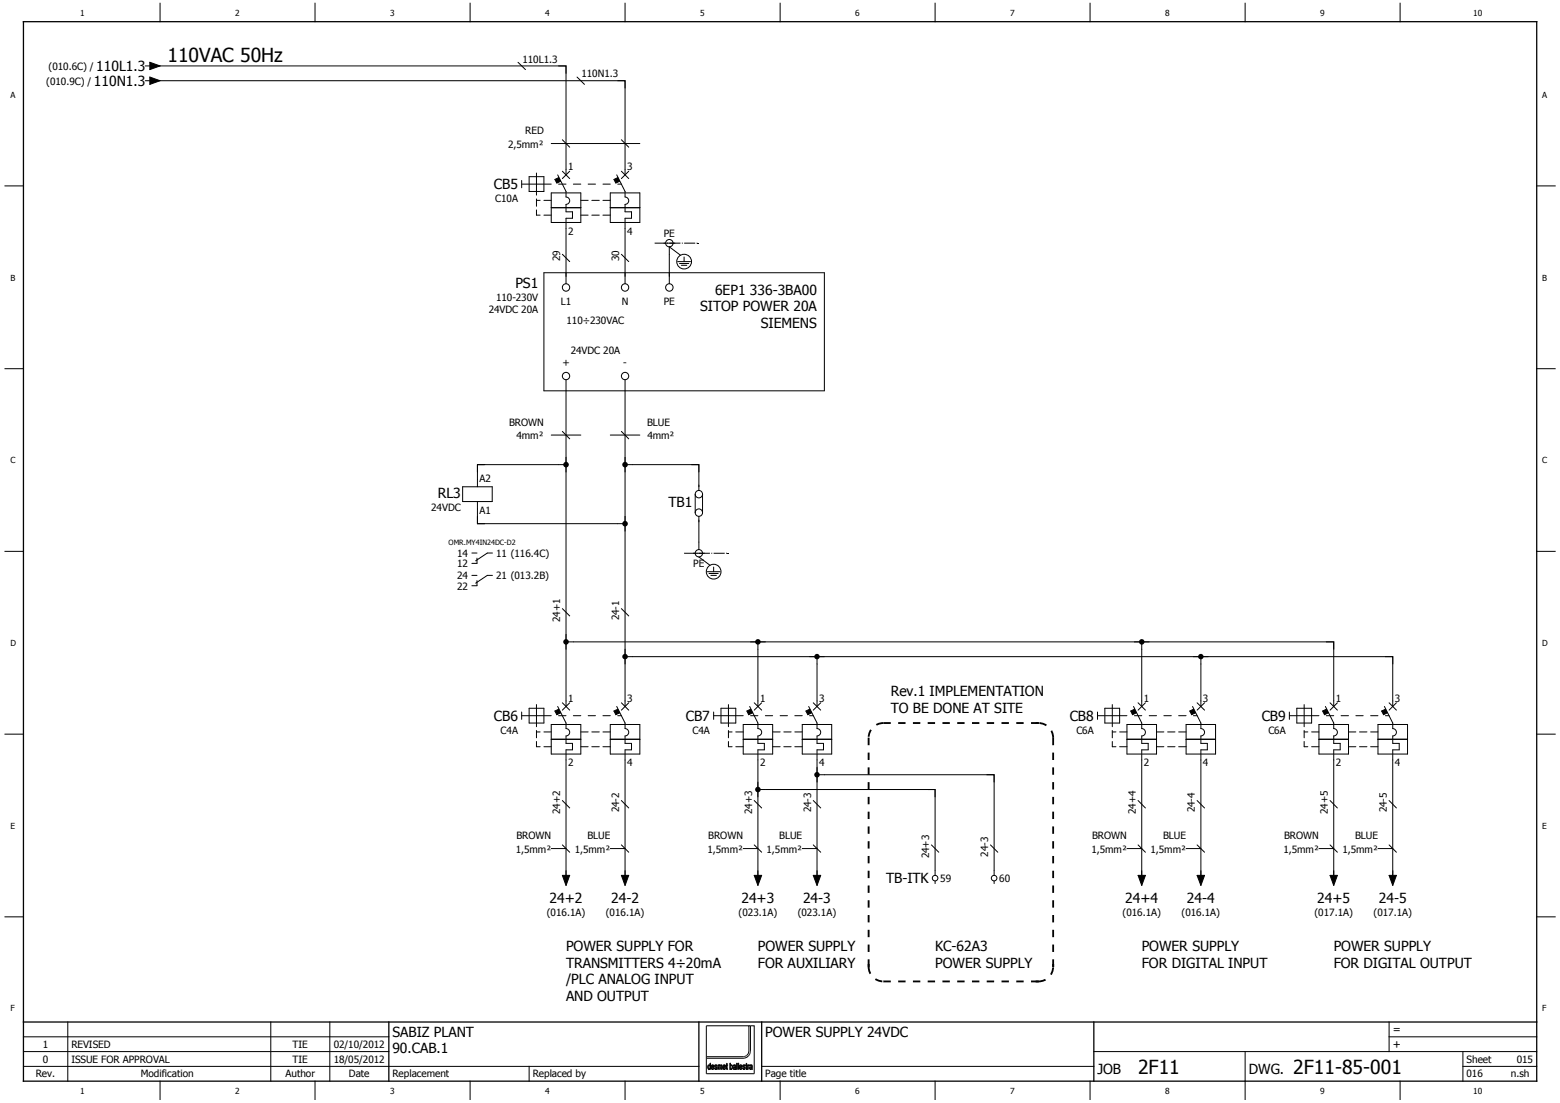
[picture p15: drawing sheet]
<svg xmlns="http://www.w3.org/2000/svg" width="297mm" height="210mm" viewBox="0 0 297 210" stroke-linecap="round" stroke-linejoin="round" font-family="sans-serif">
<defs><g id="words">
<g font-size="3.7">
<text x="31.9" y="11.8">110VAC 50Hz</text>
<text x="216.7" y="204.4">2F11</text>
<text x="246.2" y="204.4">2F11-85-001</text>
</g>
<g font-size="2.6">
<text x="17.9" y="16.4">110N1.3</text>
<text x="18.3" y="13.6">110L1.3</text>
<text x="94.1" y="36.1">CB5</text>
<text x="98.1" y="54.9">PS1</text>
<text x="133.3" y="59.3">SITOP POWER 20A</text>
<text x="136.2" y="56.1">6EP1 336-3BA00</text>
<text x="144.9" y="62.5">SIEMENS</text>
<text x="83.4" y="94.8">RL3</text>
<text x="127.3" y="96.6">TB1</text>
<text x="94.1" y="137.3">CB6</text>
<text x="130.6" y="137.3">CB7</text>
<text x="169.6" y="132.5">Rev.1 IMPLEMENTATION</text>
<text x="169.6" y="135.7">TO BE DONE AT SITE</text>
<text x="203.7" y="137.3">CB8</text>
<text x="240.2" y="137.3">CB9</text>
<text x="104.6" y="171.9">24+2</text>
<text x="116.4" y="171.9">24-2</text>
<text x="141.2" y="171.9">24+3</text>
<text x="152.9" y="171.9">24-3</text>
<text x="168.7" y="168.2">TB-ITK</text>
<text x="214.3" y="171.9">24+4</text>
<text x="226" y="171.9">24-4</text>
<text x="250.8" y="171.9">24+5</text>
<text x="262.5" y="171.9">24-5</text>
<text x="107.8" y="181">POWER SUPPLY FOR</text>
<text x="107.8" y="184.2">TRANSMITTERS 4÷20mA</text>
<text x="144.3" y="181">POWER SUPPLY</text>
<text x="144.3" y="184.2">FOR AUXILIARY</text>
<text x="178.1" y="181">KC-62A3</text>
<text x="178.1" y="184.2">POWER SUPPLY</text>
<text x="217.4" y="181">POWER SUPPLY</text>
<text x="217.4" y="184.2">FOR DIGITAL INPUT</text>
<text x="254" y="181">POWER SUPPLY</text>
<text x="254" y="184.2">FOR DIGITAL OUTPUT</text>
<text x="107.8" y="187.4">/PLC ANALOG INPUT</text>
<text x="107.8" y="190.6">AND OUTPUT</text>
<text x="74.7" y="197.4">SABIZ PLANT</text>
<text x="145.7" y="197.4">POWER SUPPLY 24VDC</text>
<text x="74.7" y="200.6">90.CAB.1</text>
<text x="209" y="204.4">JOB</text>
<text x="237.8" y="204.4">DWG.</text>
</g>
<g font-size="2.1">
<text x="265.2" y="196.7">=</text>
<text x="265.2" y="199.5">+</text>
</g>
<g font-size="1.9">
<text x="99.5" y="11.9">110L1.3</text>
<text x="8.8" y="16.1">(010.9C) /</text>
<text x="9.2" y="13.3">(010.6C) /</text>
<text x="110.7" y="14.8">110N1.3</text>
<text x="96.7" y="28.1">2,5mm²</text>
<text x="100" y="25.5">RED</text>
<text x="108.2" y="32.4">1</text>
<text x="119.4" y="32.4">3</text>
<text x="94.3" y="38.5">C10A</text>
<text x="108.2" y="44.7">2</text>
<text x="119.4" y="44.7">4</text>
<text x="126.4" y="45.1">PE</text>
<text x="106.6" y="49.8" transform="rotate(-90 106.6 49.8)">29</text>
<text x="117.9" y="49.8" transform="rotate(-90 117.9 49.8)">30</text>
<text x="93.1" y="59.6">24VDC 20A</text>
<text x="94.5" y="57.3">110-230V</text>
<text x="106.8" y="58">L1</text>
<text x="118.4" y="58">N</text>
<text x="126.4" y="58">PE</text>
<text x="107.9" y="61.7">110÷230VAC</text>
<text x="107.1" y="69.8">+</text>
<text x="108.7" y="67.4">24VDC 20A</text>
<text x="118.7" y="69.8">-</text>
<text x="96.9" y="81">BROWN</text>
<text x="98.3" y="83.6">4mm²</text>
<text x="123.2" y="81">BLUE</text>
<text x="123.3" y="83.6">4mm²</text>
<text x="91.3" y="91.8">A2</text>
<text x="82.1" y="97.2">24VDC</text>
<text x="91.3" y="97.8">A1</text>
<text x="87.1" y="108">12</text>
<text x="87.1" y="106">14</text>
<text x="94.5" y="106">11 (116.4C)</text>
<text x="132" y="107.9">PE</text>
<text x="87.1" y="112.2">22</text>
<text x="87.1" y="110.3">24</text>
<text x="94.5" y="110.3">21 (013.2B)</text>
<text x="106.6" y="118.4" transform="rotate(-90 106.6 118.4)">24+1</text>
<text x="117.9" y="118.1" transform="rotate(-90 117.9 118.1)">24-1</text>
<text x="108.2" y="133.6">1</text>
<text x="119.4" y="133.6">3</text>
<text x="144.7" y="133.6">1</text>
<text x="156" y="133.6">3</text>
<text x="217.8" y="133.6">1</text>
<text x="229.1" y="133.6">3</text>
<text x="254.4" y="133.6">1</text>
<text x="265.6" y="133.6">3</text>
<text x="95.3" y="139.7">C4A</text>
<text x="131.9" y="139.7">C4A</text>
<text x="205" y="139.7">C6A</text>
<text x="241.5" y="139.7">C6A</text>
<text x="108.2" y="145.9">2</text>
<text x="119.4" y="145.9">4</text>
<text x="144.7" y="145.9">2</text>
<text x="156" y="145.9">4</text>
<text x="217.8" y="145.9">2</text>
<text x="229.1" y="145.9">4</text>
<text x="254.4" y="145.9">2</text>
<text x="265.6" y="145.9">4</text>
<text x="106.6" y="155" transform="rotate(-90 106.6 155)">24+2</text>
<text x="117.9" y="154.6" transform="rotate(-90 117.9 154.6)">24-2</text>
<text x="143.2" y="155" transform="rotate(-90 143.2 155)">24+3</text>
<text x="154.4" y="154.6" transform="rotate(-90 154.4 154.6)">24-3</text>
<text x="216.3" y="155" transform="rotate(-90 216.3 155)">24+4</text>
<text x="227.5" y="154.6" transform="rotate(-90 227.5 154.6)">24-4</text>
<text x="252.8" y="155" transform="rotate(-90 252.8 155)">24+5</text>
<text x="264.1" y="154.6" transform="rotate(-90 264.1 154.6)">24-5</text>
<text x="98.3" y="159.7">BROWN</text>
<text x="111.8" y="159.7">BLUE</text>
<text x="134.9" y="159.7">BROWN</text>
<text x="148.4" y="159.7">BLUE</text>
<text x="208" y="159.7">BROWN</text>
<text x="221.5" y="159.7">BLUE</text>
<text x="244.5" y="159.7">BROWN</text>
<text x="258" y="159.7">BLUE</text>
<text x="98.2" y="162.3">1,5mm²</text>
<text x="109.4" y="162.3">1,5mm²</text>
<text x="134.7" y="162.3">1,5mm²</text>
<text x="146" y="162.3">1,5mm²</text>
<text x="176.9" y="163.4" transform="rotate(-90 176.9 163.4)">24+3</text>
<text x="179" y="167.9">59</text>
<text x="188.2" y="163.1" transform="rotate(-90 188.2 163.1)">24-3</text>
<text x="190.3" y="167.9">60</text>
<text x="207.8" y="162.3">1,5mm²</text>
<text x="219.1" y="162.3">1,5mm²</text>
<text x="244.4" y="162.3">1,5mm²</text>
<text x="255.6" y="162.3">1,5mm²</text>
<text x="104.1" y="174.3">(016.1A)</text>
<text x="115.4" y="174.3">(016.1A)</text>
<text x="140.6" y="174.3">(023.1A)</text>
<text x="151.9" y="174.3">(023.1A)</text>
<text x="213.7" y="174.3">(016.1A)</text>
<text x="225" y="174.3">(016.1A)</text>
<text x="250.3" y="174.3">(017.1A)</text>
<text x="261.5" y="174.3">(017.1A)</text>
<text x="8.1" y="202.3">0</text>
<text x="8.1" y="199.5">1</text>
<text x="13.6" y="202.3">ISSUE FOR APPROVAL</text>
<text x="13.6" y="199.5">REVISED</text>
<text x="55.7" y="202.3">TIE</text>
<text x="55.7" y="199.5">TIE</text>
<text x="63.5" y="202.3">18/05/2012</text>
<text x="63.5" y="199.5">02/10/2012</text>
<text x="279.2" y="202.3">Sheet</text>
<text x="288.8" y="202.3">015</text>
<text x="6.8" y="205.1">Rev.</text>
<text x="26.8" y="205.1">Modification</text>
<text x="54.4" y="205.1">Author</text>
<text x="66.4" y="205.1">Date</text>
<text x="74.7" y="205.1">Replacement</text>
<text x="101.4" y="205.1">Replaced by</text>
<text x="145.7" y="205.1">Page title</text>
<text x="279.2" y="205.1">016</text>
<text x="287.7" y="205.1">n.sh</text>
</g>
<g font-size="1.6">
<text x="15.3" y="3.1">1</text>
<text x="44.8" y="3.1">2</text>
<text x="74.3" y="3.1">3</text>
<text x="103.8" y="3.1">4</text>
<text x="133.3" y="3.1">5</text>
<text x="162.9" y="3.1">6</text>
<text x="192.4" y="3.1">7</text>
<text x="221.9" y="3.1">8</text>
<text x="251.4" y="3.1">9</text>
<text x="280.5" y="3.1">10</text>
<text x="2" y="18.6">A</text>
<text x="293.7" y="18.6">A</text>
<text x="2" y="53.4">B</text>
<text x="293.7" y="53.4">B</text>
<text x="2" y="88.2">C</text>
<text x="293.7" y="88.2">C</text>
<text x="2" y="123">D</text>
<text x="293.7" y="123">D</text>
<text x="2" y="157.8">E</text>
<text x="293.7" y="157.8">E</text>
<text x="2" y="192.6">F</text>
<text x="293.7" y="192.6">F</text>
<text x="15.3" y="208.3">1</text>
<text x="44.8" y="208.3">2</text>
<text x="74.3" y="208.3">3</text>
<text x="103.8" y="208.3">4</text>
<text x="133.3" y="208.3">5</text>
<text x="162.9" y="208.3">6</text>
<text x="192.4" y="208.3">7</text>
<text x="221.9" y="208.3">8</text>
<text x="251.4" y="208.3">9</text>
<text x="280.5" y="208.3">10</text>
</g>
<text font-size="1.4" x="85.4" y="103.8">OMR.MY4IN24DC-D2</text>
</g></defs>
<path d="M209.8 .5l-209 209M296.2 .6l-295.4 208.8M.8 209.2l.3 .3" fill="none" stroke="#fff" stroke-width=".19"/>
<g fill="none" stroke="#010101" stroke-width=".19">
<path d="M30.5 .6v3.5M60 .6v3.5M89.5 .6v3.5M119 .6v3.5M148.5 .6v3.5M178.1 .6v3.5M207.6 .6v3.5M237.1 .6v3.5M266.6 .6v3.5M.9 35.4h3.6M292.6 35.4h3.5M.9 70.2h3.6"/>
<path d="M292.6 70.2h3.5M.9 105h3.6M292.6 105h3.5M.9 139.8h3.6M292.6 139.8h3.5M.9 174.5h3.6M292.6 174.5h3.5M4.5 197.4h69.5M12.9 194.6v11.2M51.6 194.6v11.2M62.8 194.6v11.2M134.5 195.3h8.1v5a1.08 1.08 0 0 1-1.1 .9h-7z"/>
<path d="M264.5 197.4h28.1M264.5 194.6v5.6M4.5 203h128.6M4.5 200.2h69.5M30.5 205.8v3.5M60 205.8v3.5M89.5 205.8v3.5M100.8 203v2.8M119 205.8v3.5M135.6 203.4h.1M135.6 202.8h.2l.1 .3h-.4zM135.9 202.8h.1"/>
<path d="M135.9 202.8l.1 .4h-.2v-.1v.1h-.3l.1 .2M135.9 202.8a.4 .4 0 0 0-.5 .2 .4 .4 0 0 0 .1 .5l.2 .1 .3-.3-.3 .2-.1-.1M148.5 205.8v3.5M178.1 205.8v3.5M207.6 205.8v3.5M208.3 200.2h84.3M237.1 200.2v9.1M266.6 205.8v3.5M278.6 203h14M278.6 200.2v5.6"/>
</g>
<path d="M4.5 4.1h288.1v201.7h-288.1zM4.5 194.6h288.1M74 194.6v11.2M133.1 194.6v11.2M145 194.6v11.2M208.3 194.6v11.2" fill="none" stroke="#010101" stroke-width=".25"/>
<path d="M135.6 202.7l.3 .2 .1 .3h-.2v-.3a.17 .17 0 0 0-.2-.1 .17 .17 0 0 0-.1 .3h.3v.1h-.3l.1 .3 .4-.2a.32 .32 0 0 1-.5 .3 .32 .32 0 0 1-.1-.5z" fill="#010101"/>
<path d="M137.8 203.4h.1M137.8 203.4v.1M137.8 202.8h.2l.1 .3h-.4zM137.8 203.5h.1M137.9 203.5l.3-.2-.1 .2M138.1 203.5h.1M138.1 202.8h.1M138.1 202.8l.1 .4h-.2v-.1v.1h-.3l.1 .2M138.1 202.8a.4 .4 0 0 0-.5 .2 .4 .4 0 0 0 .1 .5l.2 .1 .2-.1" fill="none" stroke="#010101" stroke-width=".19"/>
<path d="M137.7 202.8l.3-.1 .2 .5h-.2v-.3a.17 .17 0 0 0-.2-.1 .17 .17 0 0 0-.1 .3h.3v.1h-.3l.1 .3 .4-.2-.1 .2-.2 .1-.2-.1z" fill="#010101"/>
<g fill="none" stroke="#010101" stroke-width=".19">
<path d="M139.1 203.3v.1M139.1 203.4l.1 .1M139.1 202.9v.4M139.1 202.9l.2-.1 .1 .3-.2 .4M139.1 202.9h.1M139.2 203.5h.1M139.2 203.5v.1M139.3 202.7h.1M139.4 203.5l-.2 .1M139.4 203.4v.1M139.5 202.9h.1M139.5 202.9l-.1 .5"/>
<path d="M139.5 202.9l-.1-.2-.3 .1v-.4h-.1v1.2l.1-.1 .1 .1"/>
</g>
<path d="M139 202.4h.1v.4a.43 .43 0 0 1 .4 .3 .43 .43 0 0 1-.2 .5v-.1a.34 .34 0 0 0 .2-.4 .34 .34 0 0 0-.3-.3l-.1 .4 .1 .4-.1-.1-.1 .1z" fill="#010101"/>
<g fill="none" stroke="#010101" stroke-width=".19">
<path d="M139.7 202.7h.1M139.7 202.7h.3M139.7 202.7l-.1 .2 .3-.1 .1 .2M139.7 203.1l-.1 .3 .2 .2M139.8 203.1h-.1M139.8 203.5v.1zM139.9 203.4v.1M140 202.7h.1M140 203h.1M140 203l-.2 .1M140 202.7l.1 .9-.1-.1-.2 .1"/>
<circle cx="139.9" cy="203.3" r=".17"/>
</g>
<path d="M139.7 202.7l.4 .1v.8l-.1-.1-.2 .1 .2-.5-.3 .2 .1 .3-.2-.1v-.3l.4-.2-.1-.2-.3 .1z" fill="#010101"/>
<path d="M140.9 203.4h.1M140.9 203.4l.1 .1M140.9 202.8h.2l.1 .3h-.3zM141 203.5h.1M141.1 203.5l.2-.2-.1 .2M141.2 203.5h.1M141.2 202.8h.1M141.2 202.8l.1 .4h-.2v-.1v.1h-.2v.2M141.2 202.8a.4 .4 0 0 0-.5 .2 .4 .4 0 0 0 .2 .5h.3" fill="none" stroke="#010101" stroke-width=".19"/>
<path d="M141 202.7l.3 .2v.3h-.2v-.1h.1v-.2a.17 .17 0 0 0-.2-.1 .17 .17 0 0 0-.1 .3h.2v.1h-.2l.1 .3 .3-.2-.2 .3a.49 .49 0 0 1-.4-.4 .49 .49 0 0 1 .3-.5z" fill="#010101"/>
<g fill="none" stroke="#010101" stroke-width=".19">
<path d="M142.9 202.7h.1M142.9 202.7h.2M142.9 202.7l-.2 .2 .3-.1 .1 .2M142.9 203.1h.1M143 203.5v.1M143.1 202.7h.1M143.1 203h.1M143.1 203a.29 .29 0 0 0-.4 .2 .29 .29 0 0 0 .3 .4M143.1 202.7l.2 .9-.1-.1-.2 .1"/>
<circle cx="143" cy="203.3" r=".16"/>
</g>
<path d="M142.8 202.8l.1-.1 .3 .1 .1 .8-.1-.1-.2 .1 .1-.5-.2 .2 .1 .3-.3-.1 .1-.3 .3-.2-.1-.2-.3 .1z" fill="#010101"/>
<path d="M134.9 202.9a.3 .3 0 0 1 .3 .2 .3 .3 0 0 1-.2 .4l-.1-.2zM135 203.5h.1M135.2 202.4l.1 1.2-.1-.1-.2 .1v-.1v.1a.51 .51 0 0 1 .1-.9l.1 .1z" fill="none" stroke="#010101" stroke-width=".19"/>
<path d="M135.2 202.4l.1 1.2-.1-.1-.2 .1v-.1a.42 .42 0 0 0 .1-.7l-.2 .2 .1 .6a.48 .48 0 0 1-.2-.5 .48 .48 0 0 1 .3-.4l.1 .1z" fill="#010101"/>
<path d="M136.2 202.7h.1M136.2 202.7l-.1 .4 .4 .2-.2 .2M136.2 202.7h.2M136.2 203.4h.1M136.2 203.4l.1 .1M136.3 203.5h.1M136.4 202.7h.1M136.4 202.7l.1 .2-.3-.1a.23 .23 0 0 0 .1 .3 .23 .23 0 0 0 .2 .1 .27 .27 0 0 1-.1 .4 .27 .27 0 0 1-.3-.3l.1 .1" fill="none" stroke="#010101" stroke-width=".19"/>
<path d="M136.1 202.8l.3-.1 .1 .2-.2-.1-.1 .2a.32 .32 0 0 1 .4 .3 .32 .32 0 0 1-.4 .3l-.1-.3 .2 .2 .2-.2-.4-.2z" fill="#010101"/>
<path d="M136.7 202.7l.1 .1 .2-.1 .1 .1 .3-.1 .1 .9h-.1v-.8l-.2 .1v.7h-.1v-.7l-.2-.1-.1 .8h-.1zM137 202.7h.1M137.2 202.9h.1" fill="none" stroke="#010101" stroke-width=".19"/>
<path d="M136.7 202.7l.1 .1 .2-.1 .1 .1 .3-.1 .1 .9h-.1l-.1-.8-.1 .2v.6h-.1l-.1-.8-.2 .1v.7h-.1z" fill="#010101"/>
<path d="M138.3 202.5l.1-.1v.3h.2l-.2 .1 .2 .8-.3-.1zM138.4 203.4h.1" fill="none" stroke="#010101" stroke-width=".19"/>
<path d="M138.3 202.5l.1-.1v.3h.2l-.2 .1 .2 .8-.3-.1z" fill="#010101"/>
<path d="M140.3 202.4h.1v1.2h-.1z" fill="none" stroke="#010101" stroke-width=".19"/>
<path d="M140.3 202.4h.1v1.2h-.1z" fill="#010101"/>
<path d="M140.5 202.4h.1v1.2h-.1z" fill="none" stroke="#010101" stroke-width=".19"/>
<path d="M140.5 202.4h.1v1.2h-.1z" fill="#010101"/>
<path d="M141.6 203.4h.1M141.6 203.4l.1 .1M141.7 203.5h.1M141.8 202.7l.1 .2-.3-.1a.23 .23 0 0 0 0 .3 .23 .23 0 0 0 .3 .1 .27 .27 0 0 1-.1 .4 .27 .27 0 0 1-.4-.3l.2 .1M141.8 202.7h.1M141.8 202.7a.28 .28 0 0 0-.4 .3 .28 .28 0 0 0 .4 .3l-.1 .2" fill="none" stroke="#010101" stroke-width=".19"/>
<path d="M141.5 202.8a.18 .18 0 0 1 .2-.1 .18 .18 0 0 1 .1 .2l-.1-.1-.2 .2a.32 .32 0 0 1 .4 .3 .32 .32 0 0 1-.3 .3l-.2-.3 .3 .2 .1-.2-.1-.1a.26 .26 0 0 1-.3-.2 .26 .26 0 0 1 .1-.2z" fill="#010101"/>
<path d="M142.2 203.4v-1l-.2 .4 .1 .7 .2 .1v-.1M142.2 203.4h.1M142.2 203.4v.1M142.2 203.5h.1" fill="none" stroke="#010101" stroke-width=".19"/>
<path d="M142.1 202.5l.1-.1 .1 .3-.1 .7 .1 .2-.2-.1z" fill="#010101"/>
<path d="M142.5 202.9h.1M142.7 202.7l-.2 .2M142.7 202.7h.1M142.7 202.7l-.2 .1-.1-.1v.9h.1v-.7" fill="none" stroke="#010101" stroke-width=".19"/>
<path d="M142.4 202.7l.1 .1 .2-.1-.2 .2v.7h-.1z" fill="#010101"/>
<g fill="none" stroke="#010101" stroke-width=".19">
<path d="M29.1 12.6h78.7v19.6M29.1 15.4h89.9v16.8M107.8 43.5v9.1M119 43.5v9.1M127.4 47l2.2 1.6M127.4 48.4v4.2M129 49.8h2.5M129.4 50.2h1.7M129.7 50.5h1.1M130.3 48.9v.9M107.8 74.4v59M119 74.4v59"/>
<path d="M90.9 96.9v2.8h26.7M106.4 88.5h-15.5v2.8M120.4 88.5h12.7v4.2M133.1 99v4.2M109.2 122.2h144.8v11.2M120.4 125h144.8v8.4M144.3 123.6v9.8M155.6 126.4v7M217.4 123.6v9.8M228.7 126.4v7M107.8 144.7v23.2M119 144.7v23.2"/>
<path d="M144.3 144.7v23.2M145.7 150.3h32.4v15.5M155.6 144.7v23.2M157 147.5h32.3v18.3M217.4 144.7v23.2M228.7 144.7v23.2M254 144.7v23.2M265.2 144.7v23.2M178.1 167.7v.5M189.3 167.7v.5M142.6 195.3h.3M142.9 195.3v4.8a1.41 1.41 0 0 1-1.4 1.4h-7"/>
<path d="M142.9 195.3h.7v9.1h-9.1v-3.2M145 203h63.3"/>
<circle cx="130.3" cy="49.8" r="1.4"/>
</g>
<path d="M124.6 46.3h8.5" fill="none" stroke="#010101" stroke-width=".19" stroke-dasharray="2.1 .3 .2 .3" stroke-linecap="butt"/>
<path d="M132.8 46.2h.4v.2h-.4z" fill="#010101"/>
<g fill="none" stroke="#010101" stroke-width=".19">
<path d="M106.4 12.6h1.4v1.4M117.6 15.4h1.4v1.4M105 27.3h16.8M126.4 46.3h2.1M127.4 47v1.4M105 82.8h5.6M116.2 82.8h5.6M117.6 99.7h1.4M119 98.3v2.8M214.6 161.5h2.8M225.8 161.5h2.9"/>
<circle cx="127.5" cy="46.3" r=".7"/>
</g>
<path d="M118.7 99.2a.53 .53 0 0 1 .8 .5h-.5h.5a.53 .53 0 0 1-.7 .5 .53 .53 0 0 1-.1-1z" fill-rule="evenodd" fill="#010101"/>
<path d="M106.4 88.5h1.4M107.8 87.1v2.8" fill="none" stroke="#010101" stroke-width=".19"/>
<path d="M107.3 88.2a.53 .53 0 0 1 .6-.3 .53 .53 0 0 1 .4 .6h-.5h.5a.53 .53 0 0 1-.7 .5 .53 .53 0 0 1-.3-.8z" fill-rule="evenodd" fill="#010101"/>
<path d="M119 87.1v2.8M119 88.5h1.4" fill="none" stroke="#010101" stroke-width=".19"/>
<path d="M118.6 88.2a.53 .53 0 0 1 .6-.3 .53 .53 0 0 1 .3 .6h-.5h.5a.53 .53 0 0 1-.6 .5 .53 .53 0 0 1-.3-.8z" fill-rule="evenodd" fill="#010101"/>
<g fill="none" stroke="#010101" stroke-width=".19">
<path d="M90.9 98.3v1.4h1.4M92.3 88.5h-1.4v1.4M131.7 88.5h1.4v1.4M133.1 106l2.1 1.6M134.7 108.8h2.4M135 109.2h1.8M135.4 109.5h1M135.9 107.9v.9"/>
<circle cx="135.9" cy="108.8" r="1.41"/>
</g>
<path d="M130.3 105.3h8.4" fill="none" stroke="#010101" stroke-width=".19" stroke-dasharray="2.1 .3 .2 .3" stroke-linecap="butt"/>
<path d="M138.4 105.2h.4v.2h-.4z" fill="#010101"/>
<g fill="none" stroke="#010101" stroke-width=".19">
<path d="M132 105.3h2.1M133.1 103.2v1.4M142.9 122.2h2.8M144.3 122.2v1.4M105 161.5h2.8M116.2 161.5h2.8M251.1 161.5h2.9M262.4 161.5h2.8"/>
<circle cx="133.1" cy="105.3" r=".7"/>
</g>
<path d="M143.9 121.9a.53 .53 0 0 1 .6-.2 .53 .53 0 0 1 .3 .5h-.5h.5a.53 .53 0 0 1-.6 .5 .53 .53 0 0 1-.3-.8z" fill-rule="evenodd" fill="#010101"/>
<path d="M154.2 125h2.8M155.6 125v1.4" fill="none" stroke="#010101" stroke-width=".19"/>
<path d="M155.1 124.7a.52 .52 0 0 1 .6-.2 .52 .52 0 0 1 .4 .5h-.5h.5a.52 .52 0 0 1-.7 .5 .52 .52 0 0 1-.3-.8z" fill-rule="evenodd" fill="#010101"/>
<path d="M107.8 120.8v2.8M107.8 122.2h1.4" fill="none" stroke="#010101" stroke-width=".19"/>
<path d="M107.3 121.9a.53 .53 0 0 1 .6-.2 .53 .53 0 0 1 .4 .5h-.5h.5a.53 .53 0 0 1-.7 .5 .53 .53 0 0 1-.3-.8z" fill-rule="evenodd" fill="#010101"/>
<path d="M119 123.6v2.8M119 125h1.4" fill="none" stroke="#010101" stroke-width=".19"/>
<path d="M118.6 124.7a.53 .53 0 0 1 .6-.2 .53 .53 0 0 1 .3 .5h-.5h.5a.53 .53 0 0 1-.6 .5 .53 .53 0 0 1-.3-.8z" fill-rule="evenodd" fill="#010101"/>
<path d="M216 122.2h2.8M217.4 122.2v1.4M252.5 122.2h1.5v1.4M263.8 125h1.4v1.4M141.5 161.5h2.8M152.8 161.5h2.8" fill="none" stroke="#010101" stroke-width=".19"/>
<path d="M216.9 121.9a.53 .53 0 0 1 .6-.2 .53 .53 0 0 1 .4 .5h-.5h.5a.53 .53 0 0 1-.6 .5 .53 .53 0 0 1-.4-.8z" fill-rule="evenodd" fill="#010101"/>
<path d="M227.2 125h2.9M228.7 125v1.4" fill="none" stroke="#010101" stroke-width=".19"/>
<path d="M228.2 124.7a.52 .52 0 0 1 .6-.2 .52 .52 0 0 1 .4 .5h-.5h.5a.52 .52 0 0 1-.7 .5 .52 .52 0 0 1-.3-.8z" fill-rule="evenodd" fill="#010101"/>
<path d="M144.3 148.9v2.8M144.3 150.3h1.4" fill="none" stroke="#010101" stroke-width=".19"/>
<path d="M143.9 150a.53 .53 0 0 1 .6-.2 .53 .53 0 0 1 .3 .5h-.5h.5a.53 .53 0 0 1-.6 .5 .53 .53 0 0 1-.3-.8z" fill-rule="evenodd" fill="#010101"/>
<path d="M155.6 146.1v2.8M155.6 147.5h1.4M176.7 150.3h1.4v1.4M187.9 147.5h1.4v1.4" fill="none" stroke="#010101" stroke-width=".19"/>
<path d="M155.1 147.2a.52 .52 0 0 1 .6-.2 .52 .52 0 0 1 .4 .5h-.5h.5a.52 .52 0 0 1-.7 .5 .52 .52 0 0 1-.3-.8z" fill-rule="evenodd" fill="#010101"/>
<path d="M168.2 186.8h29.5" fill="none" stroke="#010101" stroke-width=".35" stroke-dasharray="1.4 1.4" stroke-linecap="butt"/>
<path d="M197.2 186.7h.5l.2 .1-.2 .2h-.5z" fill="#010101"/>
<path d="M200.5 140.5v43.5M197.7 186.8a2.79 2.79 0 0 0 2.8-2.8M200.5 184.1v-.1" fill="none" stroke="#010101" stroke-width=".35" stroke-dasharray="1.4 1.4" stroke-linecap="butt"/>
<path d="M200.4 183.5h.3v.5l-.2 .2-.1-.2z" fill="#010101"/>
<path d="M168.2 137.6h29.5M197.8 137.6h-.1M200.5 140.5a2.81 2.81 0 0 0-2.8-2.9" fill="none" stroke="#010101" stroke-width=".35" stroke-dasharray="1.4 1.4" stroke-linecap="butt"/>
<path d="M197.2 137.5h.5l.2 .1-.2 .2h-.5z" fill="#010101"/>
<path d="M168.2 137.6a2.83 2.83 0 0 0-2.8 2.9M165.4 140.4v.1M165.4 140.5v43.5" fill="none" stroke="#010101" stroke-width=".35" stroke-dasharray="1.4 1.4" stroke-linecap="butt"/>
<path d="M165.2 183.5h.4v.5l-.2 .2-.2-.2z" fill="#010101"/>
<path d="M165.4 184a2.81 2.81 0 0 0 2.8 2.8" fill="none" stroke="#010101" stroke-width=".35" stroke-dasharray="1.4 1.4" stroke-linecap="butt"/>
<g fill="none" stroke="#010101" stroke-width=".19">
<path d="M98.6 11.9l1.5 1.4M109.9 14.7l1.4 1.4M107.1 48.4l1.4 1.4M118.3 48.4l1.4 1.4M245.5 136.2h5.6M245.5 135.6v1.3M246.9 134.8h2.8v2.8h-2.8zM248.3 134.1v4.2M248.3 139.1v1.4M248.3 139.3h.7M249.7 139.3h1.4M251.1 137.9h5.7v5.7h-5.7z"/>
<path d="M251.8 135.4l.7-.4 .4 .7-.7 .4zM252.4 134.5l1.6 3.1v1.1a.7 .7 0 0 1 .7 .7 .7 .7 0 0 1-.7 .7v1.4h1.2v1.2h-1.2v2M252.5 136.2h1.5M253.3 133.8l1.4 1.4M254 133.4v1.1M254.7 133.8l-1.4 1.4M255.4 136.2h1.4M258.2 136.2h1.4M261 136.2h1.4M263.8 136.2h.7M265.2 137.6v1.1a.7 .7 0 0 1 .7 .7 .7 .7 0 0 1-.7 .7v1.4h1.2v1.2h-1.2v2M248.3 141.2v1h.7"/>
<path d="M249.7 142.2h1.4M251.1 140.7h5.7"/>
</g>
<path d="M251.8 135.4l.7-.4 .4 .7-.7 .4z" fill="#010101"/>
<path d="M263.1 135.4l.7-.4 .3 .7-.7 .4zM264.5 133.8l1.4 1.4M265.2 133.4v1.1M265.9 133.8l-1.4 1.4" fill="none" stroke="#010101" stroke-width=".19"/>
<path d="M263.1 135.4l.7-.4 .3 .7-.7 .4z" fill="#010101"/>
<g fill="none" stroke="#010101" stroke-width=".19">
<path d="M107.1 26.6l1.4 1.4M118.3 26.6l1.4 1.4M107.1 82.1l1.4 1.4M118.3 82.1l1.4 1.4M209 136.2h5.6M209 135.6v1.3M210.4 134.8h2.8v2.8h-2.8zM211.8 134.1v4.2M211.8 139.1v1.4M211.8 139.3h.7M213.2 139.3h1.4M214.6 137.9h5.6v5.7h-5.6z"/>
<path d="M215.3 135.4l.7-.4 .3 .7-.7 .4zM215.8 134.5l1.6 3.1v1.1a.7 .7 0 0 1 .7 .7 .7 .7 0 0 1-.7 .7v1.4h1.2v1.2h-1.2v2M216 136.2h1.4M216.7 133.8l1.4 1.4M217.4 133.4v1.1M218.1 133.8l-1.4 1.4M218.8 136.2h1.4M221.6 136.2h1.4M224.4 136.2h1.4M227.2 136.2h.7M228.7 137.6v1.1a.7 .7 0 0 1 .7 .7 .7 .7 0 0 1-.7 .7v1.4h1.2v1.2h-1.2v2M256.8 139.3h1.4"/>
<path d="M258.9 139.3h1.4M261 139.3h1.4M262.4 137.9h5.6v5.7h-5.6zM263.6 134.5l1.6 3.1M211.8 141.2v1h.7M213.2 142.2h1.4M214.6 140.7h5.6M256.8 142.2h1.4M258.9 142.2h1.4M261 142.2h1.4M262.4 140.7h5.6"/>
</g>
<path d="M215.3 135.4l.7-.4 .3 .7-.7 .4z" fill="#010101"/>
<path d="M226.5 135.4l.7-.4 .4 .7-.7 .4zM227.9 133.8l1.5 1.4M228.7 133.4v1.1M229.4 133.8l-1.5 1.4" fill="none" stroke="#010101" stroke-width=".19"/>
<path d="M226.5 135.4l.7-.4 .4 .7-.7 .4z" fill="#010101"/>
<g fill="none" stroke="#010101" stroke-width=".19">
<path d="M88.1 92.7h5.6v2.8h-5.6zM90.9 91.3v1.4M90.9 95.5v1.4M132.4 94.1v3.5M133.1 92.3v1.1M133.1 98.3v1.1M133.8 94.1v3.5M89.8 109.5h1M89.8 105.3h1M90.8 110.5v1h-1M90.8 106.3v1h-1M93.8 109.5h-1l-2.2 1.5"/>
<path d="M93.8 105.3h-1l-2.2 1.5M107.1 115.9l1.4 1.4M118.3 115.9l1.4 1.4M99.3 136.2h5.7M99.3 135.6v1.3M100.8 134.8h2.8v2.8h-2.8zM102.1 139.3h.7M102.1 134.1v4.2M102.1 139.1v1.4M103.6 139.3h1.4M105 137.9h5.6v5.7h-5.6zM105.7 135.4l.7-.4 .3 .7-.7 .4z"/>
<path d="M106.2 134.5l1.6 3.1v1.1a.7 .7 0 0 1 .7 .7 .7 .7 0 0 1-.7 .7v1.4h1.2v1.2h-1.2v2M106.4 136.2h1.4M107.1 133.8l1.4 1.4M107.8 133.4v1.1M108.5 133.8l-1.4 1.4M109.2 136.2h1.4M112 136.2h1.4M114.8 136.2h1.4M117.6 136.2h.7M119 137.6v1.1a.7 .7 0 0 1 .7 .7 .7 .7 0 0 1-.7 .7v1.4h1.2v1.2h-1.2v2M220.2 139.3h1.4M222.3 139.3h1.4"/>
<path d="M224.4 139.3h1.4M225.8 137.9h5.7v5.7h-5.7zM227.1 134.5l1.6 3.1M102.1 141.2v1h.7M103.6 142.2h1.4M105 140.7h5.6M216.7 152.4l1.4 1.4M220.2 142.2h1.4M222.3 142.2h1.4M224.4 142.2h1.4M225.8 140.7h5.7M227.9 152.4l1.5 1.4"/>
<path d="M253.3 152.4l1.4 1.4M264.5 152.4l1.4 1.4M216.7 160.8l1.4 1.4M227.9 160.8l1.5 1.4M253.3 160.8l1.4 1.4M264.5 160.8l1.4 1.4"/>
<circle cx="133.1" cy="94.1" r=".7"/>
<circle cx="133.1" cy="97.6" r=".7"/>
</g>
<path d="M105.7 135.4l.7-.4 .3 .7-.7 .4z" fill="#010101"/>
<path d="M116.9 135.4l.7-.4 .4 .7-.7 .4zM118.3 133.8l1.4 1.4M119 133.4v1.1M119.7 133.8l-1.4 1.4" fill="none" stroke="#010101" stroke-width=".19"/>
<path d="M116.9 135.4l.7-.4 .4 .7-.7 .4z" fill="#010101"/>
<g fill="none" stroke="#010101" stroke-width=".19">
<path d="M110.6 139.3h1.4M112.7 139.3h1.4M114.8 139.3h1.4M116.2 137.9h5.6v5.7h-5.6zM117.4 134.5l1.6 3.1M135.9 136.2h5.6M135.9 135.6v1.3M137.3 134.8h2.8v2.8h-2.8zM138.7 139.3h.7M138.7 134.1v4.2M138.7 139.1v1.4M140.1 139.3h1.4"/>
<path d="M141.5 137.9h5.6v5.7h-5.6zM142.2 135.4l.7-.4 .4 .7-.7 .4zM142.7 134.5l1.6 3.1v1.1a.7 .7 0 0 1 .7 .7 .7 .7 0 0 1-.7 .7v1.4h1.2v1.2h-1.2v2M142.9 136.2h1.4M143.6 133.8l1.4 1.4M144.3 133.4v1.1M145 133.8l-1.4 1.4M145.7 136.2h1.4M148.5 136.2h1.4M151.3 136.2h1.5M154.2 136.2h.7M155.6 137.6v1.1a.7 .7 0 0 1 .7 .7 .7 .7 0 0 1-.7 .7v1.4h1.2v1.2h-1.2v2"/>
<path d="M107.1 152.4l1.4 1.4M110.6 142.2h1.4M112.7 142.2h1.4M114.8 142.2h1.4M116.2 140.7h5.6M118.3 152.4l1.4 1.4M138.7 141.2v1h.7M140.1 142.2h1.4M141.5 140.7h5.6M107.1 160.8l1.4 1.4M118.3 160.8l1.4 1.4"/>
</g>
<path d="M142.2 135.4l.7-.4 .4 .7-.7 .4z" fill="#010101"/>
<path d="M153.5 135.4l.7-.4 .3 .7-.7 .4zM154.9 133.8l1.4 1.4M155.6 133.4v1.1M156.3 133.8l-1.4 1.4" fill="none" stroke="#010101" stroke-width=".19"/>
<path d="M153.5 135.4l.7-.4 .3 .7-.7 .4z" fill="#010101"/>
<g fill="none" stroke="#010101" stroke-width=".19">
<path d="M99.3 35.1h5.7M99.3 34.4v1.4M100.8 33.6h2.8v2.8h-2.8zM102.1 40v1h.7M102.1 38.1h.7M102.1 32.9v4.2M102.1 37.9v1.4M103.6 38.1h1.4M105 39.5h5.6M105 36.7h5.6v5.7h-5.6zM105.7 34.2l.7-.4 .3 .7-.7 .4zM106.2 33.3l1.6 3.1v1.1a.7 .7 0 0 1 .7 .7 .7 .7 0 0 1-.7 .7v1.4h1.2v1.3h-1.2v1.9"/>
<path d="M106.4 35.1h1.4M107.1 32.6l1.4 1.4M107.8 32.2v1.1M108.5 32.6l-1.4 1.4M109.2 35.1h1.4M112 35.1h1.4M114.8 35.1h1.4M117.6 35.1h.7M119 36.4v1.1a.7 .7 0 0 1 .7 .7 .7 .7 0 0 1-.7 .7v1.4h1.2v1.3h-1.2v1.9M103.6 41h1.4M147.1 139.3h1.4M149.2 139.3h1.4"/>
<path d="M151.3 139.3h1.5M152.8 137.9h5.6v5.7h-5.6zM154 134.5l1.6 3.1M143.6 152.4l1.4 1.4M147.1 142.2h1.4M149.2 142.2h1.4M151.3 142.2h1.5M152.8 140.7h5.6M154.9 152.4l1.4 1.4"/>
</g>
<path d="M105.7 34.2l.7-.4 .3 .7-.7 .4z" fill="#010101"/>
<path d="M116.9 34.2l.7-.4 .4 .7-.7 .4zM118.3 32.6l1.4 1.4M119 32.2v1.1M119.7 32.6l-1.4 1.4" fill="none" stroke="#010101" stroke-width=".19"/>
<path d="M116.9 34.2l.7-.4 .4 .7-.7 .4z" fill="#010101"/>
<g fill="none" stroke="#010101" stroke-width=".19">
<path d="M28.5 11.9l2 .7-2 .7zM110.6 38.1h1.4M112.7 38.1h1.4M114.8 38.1h1.4M116.2 39.5h5.6M116.2 36.7h5.6v5.7h-5.6zM117.4 33.3l1.6 3.1M103.6 51.9h53.4v22.5h-53.4zM107.8 51.9v2.1M110.6 41h1.4M112.7 41h1.4M114.8 41h1.4"/>
<path d="M119 51.9v2.1M127.4 51.9v2.1M107.8 72.3v2.1M119 72.3v2.1M143.6 160.8l1.4 1.4M154.9 160.8l1.4 1.4M177.4 160.8l1.3 1.4M178.1 165.8v.8M188.6 160.8l1.4 1.4M189.3 165.8v.8"/>
<circle cx="107.8" cy="54.7" r=".7"/>
<circle cx="119" cy="54.7" r=".7"/>
<circle cx="127.5" cy="54.7" r=".71"/>
<circle cx="107.8" cy="71.6" r=".7"/>
<circle cx="119" cy="71.6" r=".7"/>
<circle cx="178.1" cy="167.2" r=".53"/>
<circle cx="189.3" cy="167.2" r=".53"/>
</g>
<path d="M28.5 11.9l2 .7-2 .7z" fill="#010101"/>
<path d="M27.7 12.6h.8M28.5 14.7l2 .7-2 .7z" fill="none" stroke="#010101" stroke-width=".19"/>
<path d="M28.5 14.7l2 .7-2 .7z" fill="#010101"/>
<path d="M27.7 15.4h.8M253.3 166.6h1.4l-.7 2z" fill="none" stroke="#010101" stroke-width=".19"/>
<path d="M253.3 166.6h1.4l-.7 2z" fill="#010101"/>
<path d="M254 165.8v.8M264.5 166.6h1.4l-.7 2z" fill="none" stroke="#010101" stroke-width=".19"/>
<path d="M264.5 166.6h1.4l-.7 2z" fill="#010101"/>
<path d="M216.7 166.6h1.4l-.7 2zM265.2 165.8v.8" fill="none" stroke="#010101" stroke-width=".19"/>
<path d="M216.7 166.6h1.4l-.7 2z" fill="#010101"/>
<path d="M217.4 165.8v.8M227.9 166.6h1.5l-.7 2z" fill="none" stroke="#010101" stroke-width=".19"/>
<path d="M227.9 166.6h1.5l-.7 2z" fill="#010101"/>
<path d="M107.1 166.6h1.4l-.7 2zM228.7 165.8v.8" fill="none" stroke="#010101" stroke-width=".19"/>
<path d="M107.1 166.6h1.4l-.7 2z" fill="#010101"/>
<path d="M107.8 165.8v.8M118.3 166.6h1.4l-.7 2z" fill="none" stroke="#010101" stroke-width=".19"/>
<path d="M118.3 166.6h1.4l-.7 2z" fill="#010101"/>
<path d="M119 165.8v.8M154.9 166.6h1.4l-.7 2z" fill="none" stroke="#010101" stroke-width=".19"/>
<path d="M154.9 166.6h1.4l-.7 2z" fill="#010101"/>
<path d="M143.6 166.6h1.4l-.7 2zM155.6 165.8v.8" fill="none" stroke="#010101" stroke-width=".19"/>
<path d="M143.6 166.6h1.4l-.7 2z" fill="#010101"/>
<path d="M144.3 165.8v.8" fill="none" stroke="#010101" stroke-width=".19"/>
<use href="#words"/>
</svg>
